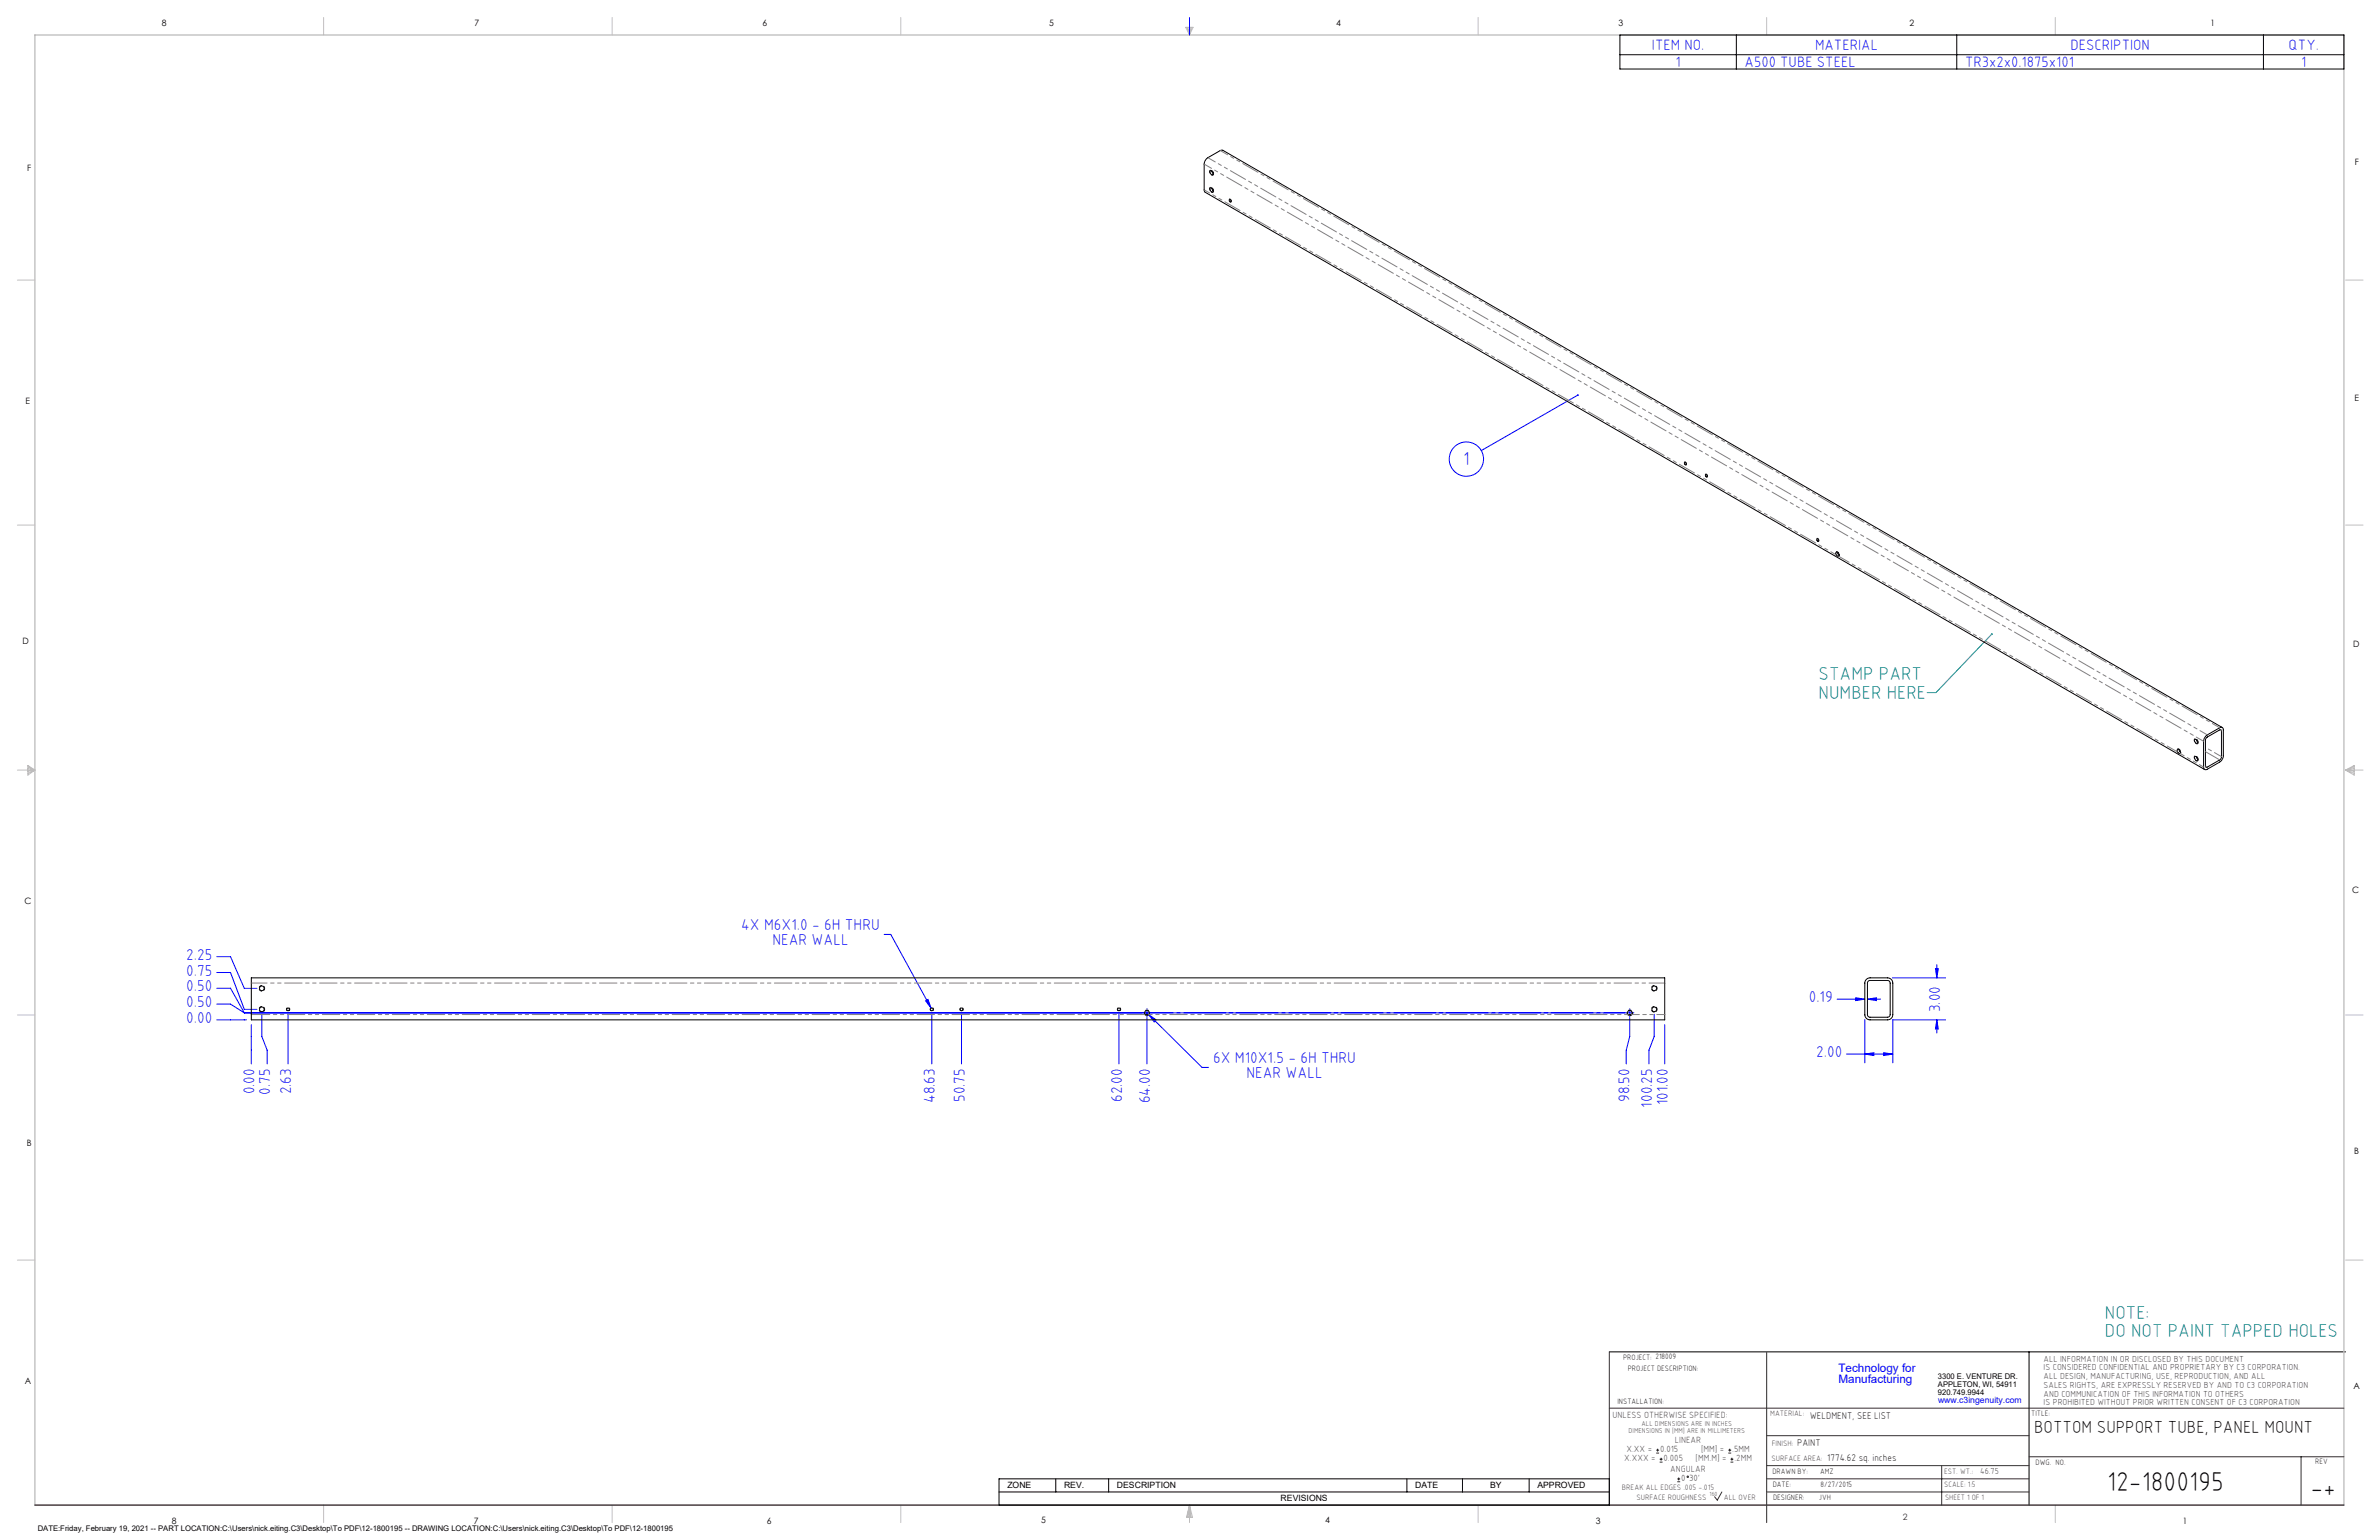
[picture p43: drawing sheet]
<svg xmlns="http://www.w3.org/2000/svg" width="864mm" height="559mm" viewBox="0 0 864 559" stroke-linecap="round" stroke-linejoin="round" font-family="sans-serif">
<defs><g id="words">
<g font-size="9.9">
<text x="764.9" y="541.1">12-1800195</text>
<text x="838.7" y="543.2">-+</text>
</g>
<text font-size="6.8" fill="#00f" x="531.1" y="168.8">1</text>
<g font-size="6.8" fill="#008080">
<text x="660.2" y="246.8">STAMP PART</text>
<text x="660.2" y="253.6">NUMBER HERE</text>
<text x="764.1" y="478.5">NOTE:</text>
<text x="764.1" y="485.3">DO NOT PAINT TAPPED HOLES</text>
</g>
<text font-size="6.3" x="738.4" y="519.9">BOTTOM SUPPORT TUBE, PANEL MOUNT</text>
<g font-size="5.7" fill="#00f">
<text x="269.1" y="337.3">4X M6X1.0 - 6H THRU</text>
<text x="280.4" y="343">NEAR WALL</text>
<text x="67.6" y="354">0.75</text>
<text x="67.6" y="348.3">2.25</text>
<text x="67.6" y="359.7">0.50</text>
<text x="67.6" y="365.4">0.50</text>
<text x="656.6" y="363.7">0.19</text>
<text x="67.6" y="371.2">0.00</text>
<text x="704.2" y="367.3" transform="rotate(-90 704.2 367.3)">3.00</text>
<text x="659.3" y="383.6">2.00</text>
<text x="440.3" y="385.6">6X M10X1.5 - 6H THRU</text>
<text x="452.4" y="391.3">NEAR WALL</text>
<text x="92.4" y="397.1" transform="rotate(-90 92.4 397.1)">0.00</text>
<text x="98.1" y="397.1" transform="rotate(-90 98.1 397.1)">0.75</text>
<text x="105.7" y="397.1" transform="rotate(-90 105.7 397.1)">2.63</text>
<text x="339.4" y="400.3" transform="rotate(-90 339.4 400.3)">48.63</text>
<text x="350.2" y="399.9" transform="rotate(-90 350.2 399.9)">50.75</text>
<text x="407.3" y="399.9" transform="rotate(-90 407.3 399.9)">62.00</text>
<text x="417.5" y="400.3" transform="rotate(-90 417.5 400.3)">64.00</text>
<text x="591.5" y="399.9" transform="rotate(-90 591.5 399.9)">98.50</text>
<text x="599.7" y="401.9" transform="rotate(-90 599.7 401.9)">100.25</text>
<text x="605.5" y="401.1" transform="rotate(-90 605.5 401.1)">101.00</text>
</g>
<g font-size="5.4" fill="#00f">
<text x="599.7" y="18.1">ITEM NO.</text>
<text x="658.9" y="18.1">MATERIAL</text>
<text x="751.6" y="18.1">DESCRIPTION</text>
<text x="830.8" y="18.1">QTY.</text>
<text x="608.2" y="24.3">1</text>
<text x="633.3" y="24.3">A500 TUBE STEEL</text>
<text x="713.3" y="24.3">TR3x2x0.1875x101</text>
<text x="835.3" y="24.3">1</text>
</g>
<g font-size="4.2" fill="#00f">
<text x="667.4" y="497.7">Technology for</text>
<text x="667.4" y="502">Manufacturing</text>
</g>
<g font-size="3.5">
<text x="657" y="514.9">WELDMENT, SEE LIST</text>
<text x="652.4" y="524.7">PAINT</text>
<text x="663.3" y="530.1">1774.62 sq. inches</text>
</g>
<g font-size="3.3" fill="#382c30">
<text x="585.4" y="514.4">UNLESS OTHERWISE SPECIFIED:</text>
<text x="590.4" y="526.8">X.XX =</text>
<text x="602.6" y="526.8">0.015</text>
<text x="608" y="523.6">LINEAR</text>
<text x="617.5" y="526.8">[MM] =</text>
<text x="628.8" y="526.8">.5MM</text>
<text x="589.6" y="530.1">X.XXX =</text>
<text x="603.9" y="530.1">0.005</text>
<text x="606.3" y="534">ANGULAR</text>
<text x="615.5" y="530.1">[MM.M] =</text>
<text x="629.6" y="530.1">.2MM</text>
<text x="610.3" y="537.3">0</text>
<text x="613.2" y="537.3">30'</text>
</g>
<g font-size="3.2">
<text x="58.8" y="9.6">8</text>
<text x="172.3" y="9.5">7</text>
<text x="276.8" y="9.5">6</text>
<text x="380.9" y="9.6">5</text>
<text x="485" y="9.5">4</text>
<text x="587.5" y="9.5">3</text>
<text x="693.1" y="9.5">2</text>
<text x="802.4" y="9.5">1</text>
<text x="854.9" y="59.8">F</text>
<text x="9.9" y="62">F</text>
<text x="9.3" y="146.5">E</text>
<text x="854.7" y="145.5">E</text>
<text x="8.2" y="233.6">D</text>
<text x="854.3" y="234.9">D</text>
<text x="8.9" y="328.1">C</text>
<text x="853.9" y="324.1">C</text>
<text x="9.7" y="415.8">B</text>
<text x="854.6" y="418.6">B</text>
<text x="9" y="502">A</text>
<text x="854.3" y="503.9">A</text>
<text x="62.3" y="552.9">8</text>
<text x="172" y="552.9">7</text>
<text x="278.3" y="552.9">6</text>
<text x="377.9" y="552.8">5</text>
<text x="481" y="552.8">4</text>
<text x="579.3" y="552.8">3</text>
<text x="792.4" y="552.8">1</text>
</g>
<g font-size="3.2" fill="#382c30">
<text x="741.9" y="494.1">ALL INFORMATION IN OR DISCLOSED BY THIS DOCUMENT</text>
<text x="741.9" y="497.3">IS CONSIDERED CONFIDENTIAL AND PROPRIETARY BY C3 CORPORATION.</text>
<text x="741.9" y="500.4">ALL DESIGN, MANUFACTURING, USE, REPRODUCTION, AND ALL</text>
<text x="741.9" y="503.6">SALES RIGHTS, ARE EXPRESSLY RESERVED BY AND TO C3 CORPORATION</text>
<text x="741.9" y="506.8">AND COMMUNICATION OF THIS INFORMATION TO OTHERS</text>
<text x="741.9" y="510">IS PROHIBITED WITHOUT PRIOR WRITTEN CONSENT OF C3 CORPORATION</text>
<text x="718.8" y="534.7">46.75</text>
<text x="690.7" y="551.6">2</text>
</g>
<text font-size="3.1" fill="#00f" x="703.5" y="509.2">www.c3ingenuity.com</text>
<g font-size="3.1">
<text x="365.7" y="540">ZONE</text>
<text x="386.3" y="540">REV.</text>
<text x="405.5" y="540">DESCRIPTION</text>
<text x="464.9" y="544.8">REVISIONS</text>
<text x="513.7" y="540">DATE</text>
<text x="540.9" y="540">BY</text>
<text x="558.1" y="540">APPROVED</text>
</g>
<g font-size="2.8">
<text x="589.2" y="493.3">PROJECT: 218009</text>
<text x="590.9" y="497.3">PROJECT DESCRIPTION:</text>
<text x="703.5" y="500.5">3300 E. VENTURE DR.</text>
<text x="703.5" y="503.3">APPLETON, WI, 54911</text>
<text x="587.1" y="509.6">INSTALLATION:</text>
<text x="703.5" y="506.2">920.749.9944</text>
<text x="737.3" y="513.8">TITLE:</text>
<text x="738.9" y="531.5">DWG. NO.</text>
<text x="840.5" y="531.3">REV</text>
<text x="643.4" y="534.9">DRAWN BY:</text>
<text x="643.5" y="539.7">DATE:</text>
<text x="660.7" y="534.7">AMZ</text>
<text x="660.9" y="539.6">8/27/2015</text>
<text x="643.6" y="544.4">DESIGNER:</text>
<text x="660.3" y="544.3">JVH</text>
<text x="13.7" y="555.5">DATE:Friday, February 19, 2021 -- PART LOCATION:C:\Users\nick.eiting.C3\Desktop\To PDF\12-1800195 -- DRAWING LOCATION:C:\Users\nick.eiting.C3\Desktop\To PDF\12-1800195</text>
</g>
<g font-size="2.8" fill="#382c30">
<text x="642.6" y="513.8">MATERIAL:</text>
<text x="643.2" y="524.8">FINISH:</text>
<text x="643.1" y="530.1">SURFACE AREA:</text>
<text x="705.7" y="534.7">EST. WT.:</text>
<text x="705.7" y="539.7">SCALE: 1:5</text>
<text x="588.8" y="540.5">BREAK ALL EDGES .005 -.015</text>
<text x="594" y="544.2">SURFACE ROUGHNESS</text>
<text x="625.8" y="544.2">ALL OVER</text>
<text x="706.1" y="544.4">SHEET 1 OF 1</text>
</g>
<g font-size="2.5" fill="#382c30">
<text x="591.2" y="520.1">DIMENSIONS IN [MM] ARE IN MILLIMETERS</text>
<text x="595.9" y="517.3">ALL DIMENSIONS ARE IN INCHES</text>
</g>
<text font-size="2.2" fill="#382c30" x="620.6" y="542.9">160</text>
</g></defs>
<g fill="none" stroke="#000" stroke-width=".36">
<path d="M588 12.7h262.9v12.3h-262.9zM588 19.9h262.9M630.3 12.7v12.3M710.3 12.7v12.3M821.7 12.7v12.3M584.2 490.5h267.3M736.6 490.5v55.6M362.7 536.6h221.5v9.5h-221.5zM383.3 536.6v4.8M402.4 536.6v4.8M510.7 536.6v4.8M530.9 536.6v4.8"/>
<path d="M555.1 536.6v4.8M362.7 541.4h221.5"/>
</g>
<g fill="none" stroke="#c0c0c0" stroke-width=".36">
<path d="M117.5 6.4v6.3M222.2 6.4v6.3M327 6.4v6.3M430.4 9.9h2.7l-1.3 2.8zM430.9 9.9l.9 2.8M431.2 9.9l.6 2.8M432.1 9.9l-.3 2.8M432.6 9.9l-.8 2.8M536.6 6.4v6.3M641.3 6.4v6.3M746.1 6.4v6.3M6.3 101.6h6.4"/>
<path d="M851.5 101.6h6.3M6.3 190.5h6.4M851.5 190.5h6.3M6.3 279.4h6.4M10.1 277.7l2.6 1.7-2.6 1.9zM10.1 278.2l2.6 1.2M10.1 278.8l2.6 .6M12.7 279.4l-2.6 1.2M12.7 279.4l-2.6 .5M851.5 279.4h6.3M851.5 279.4l3.1 .5M851.5 279.4l3.1 1.2"/>
<path d="M851.5 279.4l3.1-1.7v3.6zM854.6 278.8l-3.1 .6M854.6 278.2l-3.1 1.2M6.3 368.3h6.4M851.5 368.3h6.3M6.3 457.2h6.4M851.5 457.2h6.3M117.5 546.1v6.4M222.2 546.1v6.4M327 546.1v6.4M431.8 546.1v6.4M431.8 546.1l1.1 4.5h-2.2z"/>
<path d="M431.8 546.1l.6 4.5M431.8 546.1l-.9 4.5M431.8 546.1l-.4 4.5M431.8 546.1l.3 4.5M536.6 546.1v6.4M746.1 546.1v6.4"/>
</g>
<path d="M12.7 546.1v-533.4h838.2v533.4" fill="none" stroke="#c0c0c0" stroke-width=".5"/>
<g fill="none" stroke="#00f" stroke-width=".36">
<path d="M431.8 6.4v6.3M572.8 143.4l-35.1 20.1M321 339.1h2.4l14.6 26.7M78.7 352.9h5l5 13.4h4.6M78.7 347.1h5l5 11.5h4.6M78.7 358.6h5l5 8.9M687 354.8h19.3M702.6 351.5h1l-.5 3.3zM703.1 350.1v4.7M78.7 370.1h10.8M78.7 364.3h5l5 3.2M88.7 367.5h501.1"/>
<path d="M91.2 371.8v14.2M95 368v8.1l2 5v4.9M104.6 368v18M336 363.1l.9-.4 1.1 3.1zM338.2 368v18M349 368v18M406.2 368v18M416.3 366.9v1.3M416.3 369.3v16.7M416.9 368.1l2.8 2-.7 .7zM416.9 368.1l19.5 19.2h2.3M591.6 369.3v6.8l-1.3 5v4.9"/>
<path d="M600.5 368v8.1l-1.9 5v4.9M604.3 371.8v14.2M666.9 362.5h10M673.6 362.1l3.3 .4-3.3 .6zM676.9 369.9v15.8M677.9 362.5l3.3-.4v1zM677.9 362.5h4.8M687 370.1h19.3M687.1 369.9v15.8M703.1 370.1l.5 3.3h-1zM703.1 370.1v4.7M670.3 382.5h16.8"/>
<path d="M676.9 382.5l3.3-.5v1zM683.8 382l3.3 .5-3.3 .5z"/>
<circle cx="532.3" cy="166.6" r="6.2"/>
</g>
<path d="M584.2 490.5v55.6M641.3 490.7v61.8M584.2 511h266.7M641.3 520.9h95.3M641.3 531.8h95.3M641.3 536.6h95.3M704.8 531.8v14.3M736.6 528.6h114.3M835.3 528.6v17.5M625.1 541.4l-1.7 2.9-1-1.2M641.3 541.4h95.3" fill="none" stroke="#382c30" stroke-width=".36"/>
<path d="M12.7 546.1h838.2" fill="none" stroke="#382c30" stroke-width=".5"/>
<path d="M415.6 368.1a1 1 0 0 1 .1-1.3 1 1 0 0 1 1.4 0 1 1 0 0 1 0 1.3M590.9 368.1a1 1 0 0 1 0-1.3 1 1 0 0 1 1.4 0 1 1 0 0 1 .1 1.3" fill="none" stroke="#000" stroke-width=".36" stroke-dasharray="1.3 .6" stroke-dashoffset=".3" stroke-linecap="butt"/>
<path d="M415.6 368.1l.9 .4 .6-.4M590.9 368.1l.9 .4 .6-.4" fill="none" stroke="#000" stroke-width=".36" stroke-dasharray="1.3 .6" stroke-dashoffset=".9" stroke-linecap="butt"/>
<path d="M666.5 201.3a.63 .63 0 0 1 0-1.1 .63 .63 0 0 1 1 .5l.2 .7-.1 .5M666.5 201.3l.6 .6h.5M790.4 272.8a.63 .63 0 0 1 0-1 .63 .63 0 0 1 1 .4l.3 .7-.2 .6M790.4 272.8l.7 .7h.4M105.2 366.2a.6 .6 0 0 0-.9-.5 .6 .6 0 0 0-.1 1 .6 .6 0 0 0 1-.4v-.1M338.9 366.2a.6 .6 0 0 0-.9-.5 .6 .6 0 0 0-.1 1 .6 .6 0 0 0 1-.4v-.1M349.7 366.2a.6 .6 0 0 0-.9-.5 .6 .6 0 0 0-.1 1 .6 .6 0 0 0 .9-.4l.1-.1M406.8 366.2a.6 .6 0 0 0-.9-.5 .6 .6 0 0 0-.1 1 .6 .6 0 0 0 1-.4v-.1" fill="none" stroke="#000" stroke-width=".36" stroke-dasharray="1.3 .6" stroke-dashoffset=".7" stroke-linecap="butt"/>
<path d="M96.1 358.6a1 1 0 0 0-1.5-.9 1 1 0 0 0-.1 1.7 1 1 0 0 0 1.5-.6l.1-.2M601.5 358.6a1 1 0 0 0-1.4-.9 1 1 0 0 0-.2 1.7 1 1 0 0 0 1.6-.6v-.2M96.1 366.2a1 1 0 0 0-1.5-.9 1 1 0 0 0-.1 1.7 1 1 0 0 0 1.5-.6l.1-.2M601.5 366.2a1 1 0 0 0-1.4-.9 1 1 0 0 0-.2 1.7 1 1 0 0 0 1.6-.6v-.2" fill="none" stroke="#000" stroke-width=".36" stroke-dasharray="1.3 .6" stroke-dashoffset=".4" stroke-linecap="butt"/>
<path d="M447 73v.2a.52 .52 0 0 1-.7-.3 .52 .52 0 0 1 .2-.7l.5 .8M612.2 168.4v.2a.52 .52 0 0 1-.7-.3 .52 .52 0 0 1 .2-.7l.5 .8M619.9 172.8l-.1 .2a.52 .52 0 0 1-.7-.3 .52 .52 0 0 1 .3-.7l.5 .8M660.3 196.1l-.1 .2a.52 .52 0 0 1-.7-.2 .52 .52 0 0 1 .3-.7l.5 .7" fill="none" stroke="#000" stroke-width=".36" stroke-dasharray="1.3 .6" stroke-dashoffset=".1" stroke-linecap="butt"/>
<path d="M440.5 69.3a.56 .56 0 0 1-.5 .5 .56 .56 0 0 1-.6-.5 .67 .67 0 0 1-.3-.8 .67 .67 0 0 1 .7-.5l.5 .6 .2 .7M440.5 63.1a.56 .56 0 0 1-.5 .5 .56 .56 0 0 1-.6-.5 .67 .67 0 0 1-.3-.8 .67 .67 0 0 1 .7-.5l.5 .5 .2 .8M797.9 275.6a.56 .56 0 0 1-.5 .6 .56 .56 0 0 1-.6-.6 .67 .67 0 0 1-.3-.7 .67 .67 0 0 1 .7-.5l.5 .5 .2 .7M797.9 269.4a.56 .56 0 0 1-.5 .5 .56 .56 0 0 1-.6-.5 .67 .67 0 0 1-.3-.8 .67 .67 0 0 1 .7-.5l.5 .6 .2 .7" fill="none" stroke="#000" stroke-width=".36" stroke-dasharray="1.3 .6" stroke-linecap="butt"/>
<path d="M677 368.5h.1" fill="none" stroke="#000" stroke-width=".36" stroke-dasharray="1.3 .6"/>
<path d="M723.1 230.1l-20.3 21.2h-3.2" fill="none" stroke="#008080" stroke-width=".36"/>
<path d="M415.1 367.5h-.2M416.4 366.2v-.2M416.4 368.8v.2M591.6 367.5v-.6M591.6 367.5h-.6M591.6 367.5v.6M591.6 367.5h.7M591.6 366.2v-.2M591.6 368.8v.2M592.9 367.5h.2" fill="none" stroke="#00f" stroke-width=".36" stroke-dasharray="15.2 1.3 1.3 1.3"/>
<path d="M417.6 367.5h172.8" fill="none" stroke="#00f" stroke-width=".36" stroke-dasharray="15.2 1.3 1.3 1.3" stroke-dashoffset="7"/>
<path d="M722.8 229.9l.4-.1-.1 .3 .2-.2a.34 .34 0 0 1 0 .4 .34 .34 0 0 1-.5 .1 .34 .34 0 0 1 0-.5z" fill="#008080"/>
<g fill="#00f">
<path d="M572.6 143.1l.5 .1-.3 .2 .3-.2a.35 .35 0 0 1-.1 .5 .35 .35 0 0 1-.5-.1 .35 .35 0 0 1 .1-.5z"/>
<path d="M416.9 368.1l2.1 2.7 .7-.7zM336 363.1l2 2.7-1.1-3.1z"/>
<path d="M673.6 362.1l3.3 .4-3.3 .6zM677.9 362.5l3.3-.4v1z"/>
<path d="M683.8 382l3.3 .5-3.3 .5zM676.9 382.5l3.3-.5v1z"/>
<path d="M702.6 351.5h1l-.5 3.3zM703.1 370.1l.5 3.3h-1z"/>
</g>
<g fill="none" stroke="#000" stroke-width=".36">
<path d="M439.3 68.3a.8 .8 0 0 1 1 .4 .8 .8 0 0 1-.3 1 1.19 1.19 0 0 1-.7-1.4zM439.3 62a.8 .8 0 0 1 .9 .4 .8 .8 0 0 1-.2 1 1.19 1.19 0 0 1-.7-1.4zM439.9 62l.5 .9M439.9 68.3l.5 .8M446.3 72.4a.44 .44 0 0 1 .5 .3 .44 .44 0 0 1-.3 .5zM611.5 167.8a.42 .42 0 0 1 .5 .2 .42 .42 0 0 1-.2 .6zM619.1 172.2a.42 .42 0 0 1 .6 .2 .42 .42 0 0 1-.3 .6zM659.6 195.5a.44 .44 0 0 1 .5 .3 .44 .44 0 0 1-.3 .5l-.3-.4zM666.4 200.5a.79 .79 0 0 1 1 .3 .79 .79 0 0 1-.2 1.1 1.15 1.15 0 0 1-.8-1.4zM667.1 200.4l.2 .6M667.3 201l.3 .4M667.3 201l.3 .2"/>
<path d="M790.5 271.9a.85 .85 0 0 1 .9 .5 .85 .85 0 0 1-.2 1 1.07 1.07 0 0 1-.7-1.5zM791 272l.2 .6M791.2 272.6l.3 .3M791.2 272.6l.3 .1M796.7 268.4a.79 .79 0 0 1 .9 .4 .79 .79 0 0 1-.2 1 1.12 1.12 0 0 1-.7-1.4zM796.7 274.6a.81 .81 0 0 1 1 .4 .81 .81 0 0 1-.3 1 1.18 1.18 0 0 1-.7-1.4zM797.3 268.4l.5 .9M797.3 274.6l.5 .9M800.7 267.1l5-3a.81 .81 0 0 1 1-.1 .81 .81 0 0 1 .4 .9v9.3a3 3 0 0 1-1.4 2.3l-4.4 2.6a.81 .81 0 0 1-1 .1 .81 .81 0 0 1-.4-.9v-9.3l.2-1zM801 267.7l4.7-2.8a.41 .41 0 0 1 .5-.1 .41 .41 0 0 1 .2 .5l-.1 9.8-.6 .7-4.7 2.6-.4-.3v-9.6zM806.7 264l-362.8-209.5h-.7l-4.7 2.7a3 3 0 0 0-1.4 2.4v9.6l.4 .6 362.8 209.4M91.2 354.8h513.1v15.3h-513.1z"/>
<path d="M677.5 355.4l1.4-.6h6.3a1.93 1.93 0 0 1 1.9 1.9v11.5a1.93 1.93 0 0 1-1.9 1.9h-6.3a1.93 1.93 0 0 1-2-1.9v-11.5zM678 356.2l.6-.4h6.6a.96 .96 0 0 1 1 .9v11.5a.96 .96 0 0 1-1 .9h-6.3a.96 .96 0 0 1-1-.9zM415.8 368.2a.85 .85 0 0 1-.1-1.3 .85 .85 0 0 1 1.3 0 .85 .85 0 0 1-.1 1.3M415.8 368.2l.6 .2 .5-.2M415.8 368.2h1.1M591 368.2a.85 .85 0 0 1 0-1.3 .85 .85 0 0 1 1.2 0 .85 .85 0 0 1 0 1.3M591 368.2l.6 .2 .6-.2M591 368.2h1.2"/>
<circle cx="95" cy="358.6" r=".85"/>
<circle cx="600.5" cy="358.6" r=".85"/>
<circle cx="95" cy="366.2" r=".85"/>
<circle cx="104.6" cy="366.2" r=".5"/>
<circle cx="338.2" cy="366.2" r=".5"/>
<circle cx="349" cy="366.2" r=".5"/>
<circle cx="406.2" cy="366.2" r=".5"/>
<circle cx="600.5" cy="366.2" r=".85"/>
</g>
<path d="M604.3 356.7h-513" fill="none" stroke="#808080" stroke-width=".36" stroke-dasharray="6.3 1.3 1.3 1.3 1.3 1.3" stroke-dashoffset=".6"/>
<path d="M591.1 368.1h-174.2" fill="none" stroke="#808080" stroke-width=".36" stroke-dasharray="6.3 1.3 1.3 1.3 1.3 1.3" stroke-dashoffset="5"/>
<path d="M415.8 368.1h-324.5" fill="none" stroke="#808080" stroke-width=".36" stroke-dasharray="6.3 1.3 1.3 1.3 1.3 1.3" stroke-dashoffset="-.4"/>
<path d="M604.3 368.1h-12.1" fill="none" stroke="#808080" stroke-width=".36" stroke-dasharray="6.3 1.3 1.3 1.3 1.3 1.3" stroke-dashoffset="3.5"/>
<path d="M799.9 269l-362.8-209.4M801.3 266.7l-362.8-209.5M805.8 264.1l-362.8-209.5" fill="none" stroke="#808080" stroke-width=".36" stroke-dasharray="6.3 1.3 1.3 1.3 1.3 1.3" stroke-dashoffset="3.3"/>
<path d="M790.6 272.9l-123.2-71.1" fill="none" stroke="#808080" stroke-width=".36" stroke-dasharray="6.3 1.3 1.3 1.3 1.3 1.3" stroke-dashoffset="1.9"/>
<path d="M666.6 201.4l-229.5-132.5" fill="none" stroke="#808080" stroke-width=".36" stroke-dasharray="6.3 1.3 1.3 1.3 1.3 1.3" stroke-dashoffset="4"/>
<path d="M799.9 278.3l-8.5-4.9" fill="none" stroke="#808080" stroke-width=".36" stroke-dasharray="6.3 1.3 1.3 1.3 1.3 1.3" stroke-dashoffset="4.6"/>
<path d="M801.3 278.3l-.7-.4M805.8 275.7l-5.2-2.9M806.4 265.2l-.6-.4" fill="none" stroke="#808080" stroke-width=".36" stroke-dasharray="6.3 1.3 1.3 1.3 1.3 1.3"/>
<path d="M806.4 274.6l-5.8-3.4" fill="none" stroke="#808080" stroke-width=".36" stroke-dasharray="6.3 1.3 1.3 1.3 1.3 1.3" stroke-dashoffset="3.4"/>
<g fill="none" stroke="#382c30" stroke-width=".36">
<path d="M601.2 527.3h1.1M601.2 526.2h1.1M601.7 525.7v1M602.5 530.5h1M602.5 529.5h1M603 529v1M608.9 537.7h1M608.9 536.6h1M609.4 536.1v1.1M627.4 527.3h1M627.4 526.2h1M627.9 525.7v1"/>
<path d="M628.2 530.5h1M628.2 529.5h1M628.7 529v1"/>
<circle cx="612.7" cy="535.9" r=".27"/>
</g>
<use href="#words"/>
</svg>
